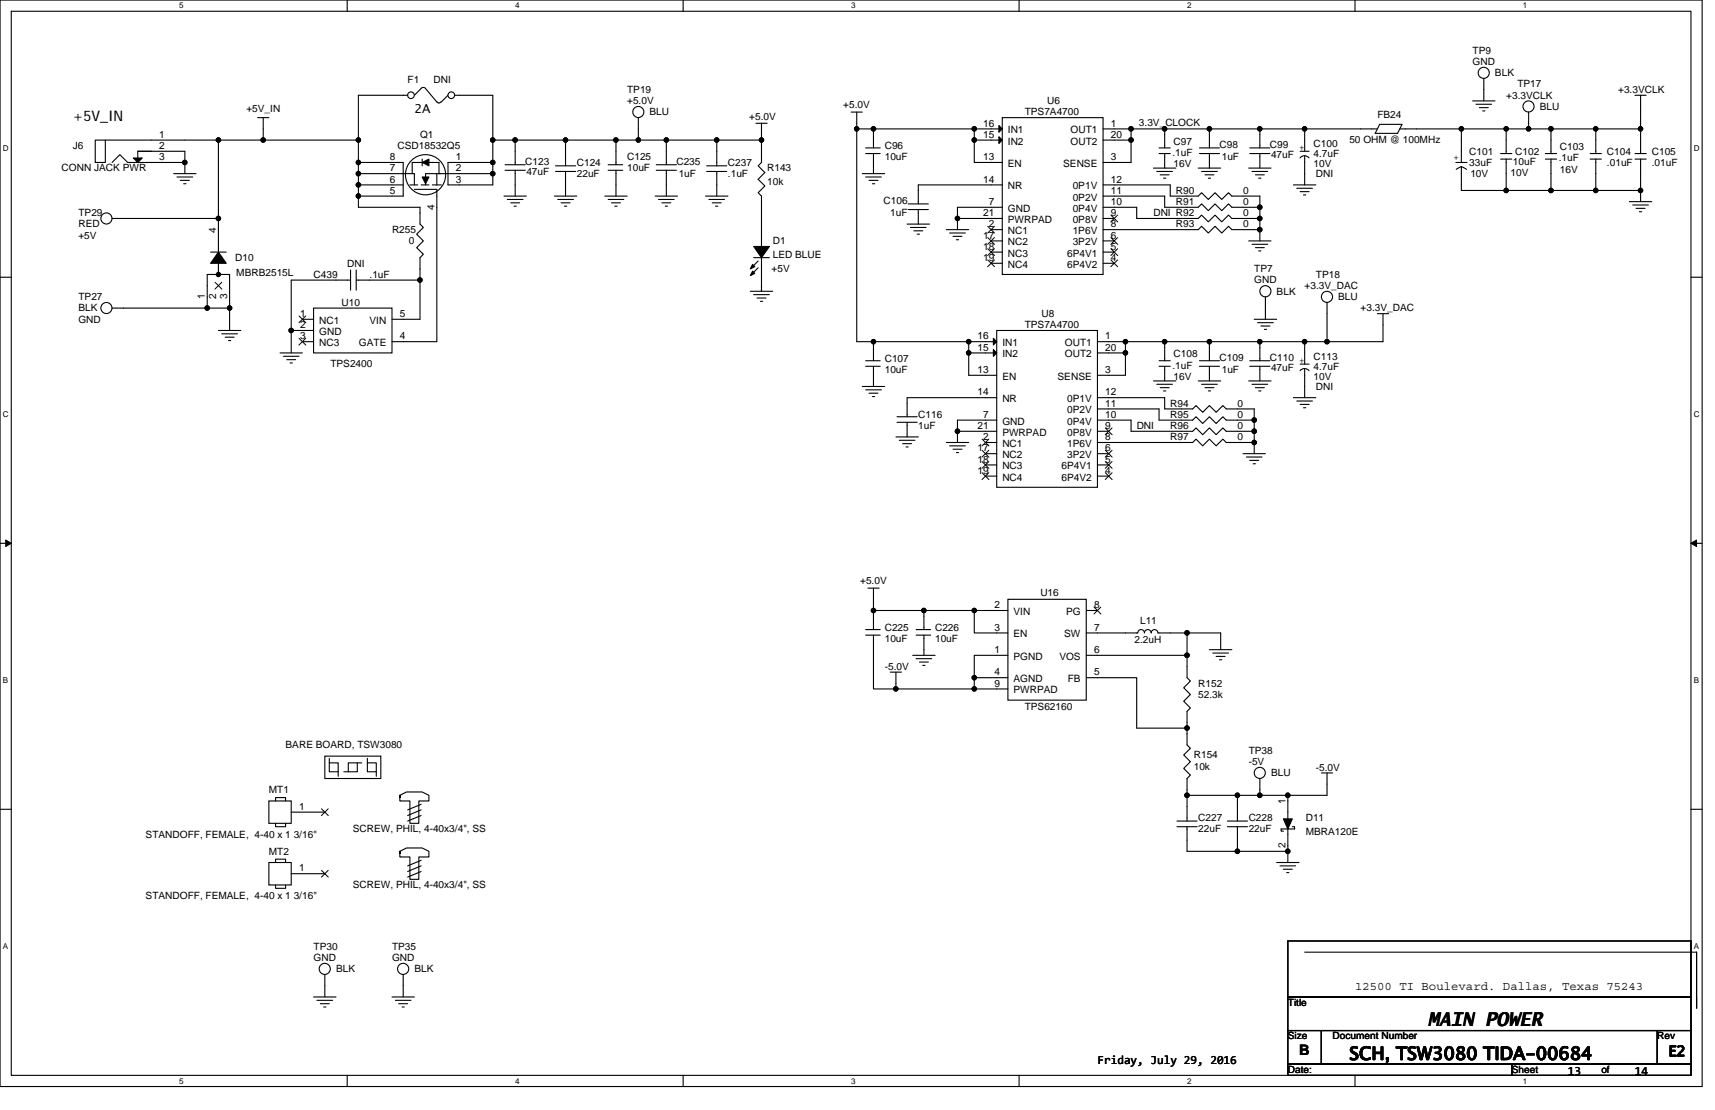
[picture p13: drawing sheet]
<svg xmlns="http://www.w3.org/2000/svg" width="432mm" height="279mm" viewBox="0 0 432 279" stroke-linecap="round" stroke-linejoin="round" font-family="sans-serif">
<defs><g id="words">
<text font-size="4.8" x="359.5" y="258.2">MAIN POWER</text>
<text font-size="4.5" x="339.7" y="266.7">SCH, TSW3080 TIDA-00684</text>
<g font-size="3.7">
<text x="18.4" y="30.5">+5V_IN</text>
<text x="327.1" y="265.6">B</text>
<text x="420.1" y="265.9">E2</text>
</g>
<g font-size="3.1">
<text x="104.3" y="28.5">2A</text>
<text x="341.2" y="249.2">12500 TI Boulevard. Dallas, Texas 75243</text>
<text x="276.3" y="267.9">Friday, July 29, 2016</text>
<text x="394.7" y="270.7">13</text>
<text x="411.7" y="270.7">14</text>
</g>
<g font-size="2.5">
<text x="370.8" y="13.5">TP9</text>
<text x="370.8" y="16.4">GND</text>
<text x="102.6" y="20.9">F1</text>
<text x="109.1" y="20.9">DNI</text>
<text x="157.9" y="23.4">TP19</text>
<text x="376.4" y="19.2">BLK</text>
<text x="382" y="22">TP17</text>
<text x="407.4" y="23.4">+3.3VCLK</text>
<text x="62" y="28.2">+5V_IN</text>
<text x="157.9" y="26.2">+5.0V</text>
<text x="163.5" y="29">BLU</text>
<text x="212.3" y="27.1">+5.0V</text>
<text x="258" y="29">TPS7A4700</text>
<text x="263.6" y="26.2">U6</text>
<text x="346.8" y="29.6">FB24</text>
<text x="379.2" y="24.8">+3.3VCLK</text>
<text x="387.7" y="27.6">BLU</text>
<text x="40" y="34.7">1</text>
<text x="105.7" y="34.7">Q1</text>
<text x="188.6" y="30.2">+5.0V</text>
<text x="247.5" y="31.9">16</text>
<text x="247.5" y="34.7">15</text>
<text x="253.8" y="33.6">IN1</text>
<text x="269.5" y="33.6">OUT1</text>
<text x="279.7" y="31.9">1</text>
<text x="279.7" y="34.7">20</text>
<text x="286.8" y="31.8">3.3V_CLOCK</text>
<text x="18.4" y="37.5">J6</text>
<text x="40" y="40.3">3</text>
<text x="40" y="37.5">2</text>
<text x="98.1" y="40.3">8</text>
<text x="100.1" y="37.5">CSD18532Q5</text>
<text x="114.8" y="40.3">1</text>
<text x="132.2" y="41.4">C123</text>
<text x="145.2" y="41.7">C124</text>
<text x="157.9" y="40.3">C125</text>
<text x="170.3" y="41.4">C235</text>
<text x="183.3" y="41.7">C237</text>
<text x="222.8" y="37.5">C96</text>
<text x="222.8" y="40.3">10uF</text>
<text x="247.5" y="40.3">13</text>
<text x="253.8" y="36.4">IN2</text>
<text x="269.5" y="36.4">OUT2</text>
<text x="279.7" y="40.3">3</text>
<text x="295.2" y="39.2">.1uF</text>
<text x="295.5" y="36.4">C97</text>
<text x="307" y="37.2">C98</text>
<text x="307.6" y="40.3">1uF</text>
<text x="319.7" y="37.2">C99</text>
<text x="320" y="39.8">47uF</text>
<text x="327.1" y="37.8">+</text>
<text x="330.7" y="36.9">C100</text>
<text x="330.7" y="39.5">4.7uF</text>
<text x="339.7" y="36.1">50 OHM @ 100MHz</text>
<text x="366" y="40.3">+</text>
<text x="369.9" y="38.9">C101</text>
<text x="369.9" y="41.7">33uF</text>
<text x="380.9" y="41.4">10uF</text>
<text x="381.5" y="38.9">C102</text>
<text x="392.5" y="40.6">.1uF</text>
<text x="392.8" y="37.8">C103</text>
<text x="404.6" y="38.9">C104</text>
<text x="404.6" y="41.7">.01uF</text>
<text x="415.9" y="38.9">C105</text>
<text x="415.9" y="41.7">.01uF</text>
<text x="15.5" y="43.1">CONN JACK PWR</text>
<text x="98.1" y="46">6</text>
<text x="98.1" y="43.1">7</text>
<text x="114.8" y="43.1">2</text>
<text x="114.8" y="46">3</text>
<text x="132.5" y="44">47uF</text>
<text x="145.2" y="44.6">22uF</text>
<text x="157.9" y="43.1">10uF</text>
<text x="170.9" y="44.6">1uF</text>
<text x="183.3" y="44.6">.1uF</text>
<text x="193.1" y="43.1">R143</text>
<text x="193.1" y="46.5">10k</text>
<text x="247.5" y="46">14</text>
<text x="253.8" y="47.7">NR</text>
<text x="253.8" y="42">EN</text>
<text x="267.7" y="42">SENSE</text>
<text x="270.1" y="47.7">0P1V</text>
<text x="279.7" y="46">12</text>
<text x="295.5" y="42">16V</text>
<text x="330.7" y="42">10V</text>
<text x="331.3" y="44.6">DNI</text>
<text x="370.2" y="44.6">10V</text>
<text x="380.3" y="44.3">10V</text>
<text x="392.8" y="43.4">16V</text>
<text x="98.1" y="48.8">5</text>
<text x="109.4" y="52.7" transform="rotate(-90 109.4 52.7)">4</text>
<text x="222.5" y="51.3">C106</text>
<text x="249" y="51.6">7</text>
<text x="253.8" y="53.3">GND</text>
<text x="270.1" y="50.5">0P2V</text>
<text x="270.1" y="53.3">0P4V</text>
<text x="279.7" y="48.8">11</text>
<text x="279.7" y="51.6">10</text>
<text x="296.1" y="51.6">R91</text>
<text x="296.1" y="48.8">R90</text>
<text x="313" y="51.6">0</text>
<text x="313" y="48.8">0</text>
<text x="19.7" y="54.4">TP29</text>
<text x="19.7" y="57.2">RED</text>
<text x="54.4" y="58.7" transform="rotate(-90 54.4 58.7)">4</text>
<text x="98.7" y="58.7">R255</text>
<text x="224.2" y="54.4">1uF</text>
<text x="247.5" y="54.4">21</text>
<text x="249" y="57.2">2</text>
<text x="253.8" y="58.9">NC1</text>
<text x="253.8" y="56.1">PWRPAD</text>
<text x="270.1" y="56.1">0P8V</text>
<text x="270.1" y="58.9">1P6V</text>
<text x="279.7" y="54.4">9</text>
<text x="279.7" y="57.2">8</text>
<text x="290.4" y="54.4">DNI R92</text>
<text x="296.1" y="57.2">R93</text>
<text x="313" y="54.4">0</text>
<text x="313" y="57.2">0</text>
<text x="19.7" y="60">+5V</text>
<text x="59.2" y="65.7">D10</text>
<text x="102.9" y="61.5">0</text>
<text x="194.6" y="61.5">D1</text>
<text x="194.6" y="64.9">LED BLUE</text>
<text x="247.5" y="60">17</text>
<text x="247.5" y="62.9">18</text>
<text x="247.5" y="65.7">19</text>
<text x="253.8" y="61.8">NC2</text>
<text x="253.8" y="64.6">NC3</text>
<text x="268.7" y="64.6">6P4V1</text>
<text x="270.1" y="61.8">3P2V</text>
<text x="279.7" y="62.9">5</text>
<text x="279.7" y="60">6</text>
<text x="279.7" y="65.7">4</text>
<text x="59.5" y="69.4">MBRB2515L</text>
<text x="79" y="69.9">C439</text>
<text x="87.4" y="67.1">DNI</text>
<text x="93" y="69.9">.1uF</text>
<text x="194.3" y="68.5">+5V</text>
<text x="253.8" y="67.4">NC4</text>
<text x="268.7" y="67.4">6P4V2</text>
<text x="315.8" y="68.5">TP7</text>
<text x="315.8" y="71.3">GND</text>
<text x="331.3" y="69.9">TP18</text>
<text x="19.7" y="75.6">TP27</text>
<text x="51.6" y="75.3" transform="rotate(-90 51.6 75.3)">1</text>
<text x="54.4" y="75.3" transform="rotate(-90 54.4 75.3)">2</text>
<text x="57.2" y="75.3" transform="rotate(-90 57.2 75.3)">3</text>
<text x="86" y="77">U10</text>
<text x="321.4" y="74.1">BLK</text>
<text x="328.5" y="72.7">+3.3V_DAC</text>
<text x="336.9" y="75.6">BLU</text>
<text x="19.7" y="78.4">BLK</text>
<text x="19.7" y="81.2">GND</text>
<text x="75.6" y="79.8">1</text>
<text x="75.6" y="82.6">2</text>
<text x="80.4" y="81.5">NC1</text>
<text x="93" y="81.5">VIN</text>
<text x="100.7" y="79.8">5</text>
<text x="258" y="82.6">TPS7A4700</text>
<text x="262.2" y="79.8">U8</text>
<text x="342.6" y="78.4">+3.3V_DAC</text>
<text x="75.6" y="85.4">3</text>
<text x="80.4" y="84.3">GND</text>
<text x="80.4" y="87.1">NC3</text>
<text x="90.4" y="87.1">GATE</text>
<text x="100.7" y="85.4">4</text>
<text x="246.1" y="85.4">16</text>
<text x="246.1" y="88.2">15</text>
<text x="252.4" y="87.1">IN1</text>
<text x="252.4" y="90">IN2</text>
<text x="268.1" y="87.1">OUT1</text>
<text x="268.1" y="90">OUT2</text>
<text x="278.3" y="85.4">1</text>
<text x="278.3" y="88.2">20</text>
<text x="295.5" y="89.9">C108</text>
<text x="83.2" y="92.5">TPS2400</text>
<text x="222.8" y="91.1">C107</text>
<text x="222.8" y="93.9">10uF</text>
<text x="246.1" y="93.9">13</text>
<text x="252.4" y="95.6">EN</text>
<text x="266.3" y="95.6">SENSE</text>
<text x="278.3" y="93.9">3</text>
<text x="295.2" y="92.8">.1uF</text>
<text x="295.5" y="95.6">16V</text>
<text x="307" y="90.8">C109</text>
<text x="307.6" y="93.9">1uF</text>
<text x="319.7" y="90.8">C110 +</text>
<text x="320" y="93.3">47uF</text>
<text x="330.7" y="90.5">C113</text>
<text x="330.7" y="93">4.7uF</text>
<text x="330.7" y="95.6">10V</text>
<text x="246.1" y="99.5">14</text>
<text x="252.4" y="101.2">NR</text>
<text x="268.7" y="101.2">0P1V</text>
<text x="278.3" y="99.5">12</text>
<text x="331.3" y="98.1">DNI</text>
<text x="231.2" y="105.2">C116</text>
<text x="231.2" y="108">1uF</text>
<text x="246.1" y="108">21</text>
<text x="247.6" y="105.2">7</text>
<text x="252.4" y="106.9">GND</text>
<text x="268.7" y="104.1">0P2V</text>
<text x="268.7" y="106.9">0P4V</text>
<text x="278.3" y="102.3">11</text>
<text x="278.3" y="105.2">10</text>
<text x="278.3" y="108">9</text>
<text x="286.2" y="108">DNI</text>
<text x="294.6" y="105.2">R95</text>
<text x="294.6" y="102.3">R94</text>
<text x="294.6" y="108">R96</text>
<text x="311.6" y="105.2">0</text>
<text x="311.6" y="102.3">0</text>
<text x="311.6" y="108">0</text>
<text x="246.1" y="113.6">17</text>
<text x="247.6" y="110.8">2</text>
<text x="252.4" y="112.5">NC1</text>
<text x="252.4" y="109.7">PWRPAD</text>
<text x="268.7" y="109.7">0P8V</text>
<text x="268.7" y="112.5">1P6V</text>
<text x="278.3" y="110.8">8</text>
<text x="278.3" y="113.6">6</text>
<text x="294.6" y="110.8">R97</text>
<text x="311.6" y="110.8">0</text>
<text x="246.1" y="116.4">18</text>
<text x="246.1" y="119.3">19</text>
<text x="252.4" y="115.3">NC2</text>
<text x="252.4" y="118.2">NC3</text>
<text x="267.3" y="118.2">6P4V1</text>
<text x="268.7" y="115.3">3P2V</text>
<text x="278.3" y="116.4">5</text>
<text x="278.3" y="119.3">4</text>
<text x="252.4" y="121">NC4</text>
<text x="267.3" y="121">6P4V2</text>
<text x="216.6" y="146.9">+5.0V</text>
<text x="261.9" y="150">U16</text>
<text x="250.4" y="153.1">2</text>
<text x="255.2" y="154.8">VIN</text>
<text x="268.4" y="154.8">PG</text>
<text x="275.5" y="153.1">8</text>
<text x="222.8" y="158.7">C225</text>
<text x="222.8" y="161.6">10uF</text>
<text x="235.4" y="158.7">C226</text>
<text x="235.4" y="161.6">10uF</text>
<text x="250.4" y="158.7">3</text>
<text x="255.2" y="160.5">EN</text>
<text x="267.9" y="160.5">SW</text>
<text x="275.5" y="158.7">7</text>
<text x="285.6" y="161.8">2.2uH</text>
<text x="287" y="157">L11</text>
<text x="250.4" y="164.4">1</text>
<text x="255.2" y="166.1">PGND</text>
<text x="266.7" y="166.1">VOS</text>
<text x="275.5" y="164.4">6</text>
<text x="222.8" y="168.6">-5.0V</text>
<text x="250.4" y="170">4</text>
<text x="250.4" y="172.8">9</text>
<text x="255.2" y="171.7">AGND</text>
<text x="268.8" y="171.7">FB</text>
<text x="275.5" y="170">5</text>
<text x="301.7" y="172.8">R152</text>
<text x="255.2" y="174.6">PWRPAD</text>
<text x="258" y="178.8">TPS62160</text>
<text x="301.7" y="175.7">52.3k</text>
<text x="71.9" y="188.3">BARE BOARD, TSW3080</text>
<text x="300.6" y="190.9">R154</text>
<text x="314.4" y="189.8">TP38</text>
<text x="300.6" y="193.7">10k</text>
<text x="314.4" y="192.6">-5V</text>
<text x="320" y="195.4">BLU</text>
<text x="331.3" y="194">-5.0V</text>
<text x="67.7" y="199.6">MT1</text>
<text x="75.3" y="203.8">1</text>
<text x="323.7" y="202.5" transform="rotate(-90 323.7 202.5)">1</text>
<text x="88.8" y="209.5">SCREW, PHIL, 4-40x3/4&quot;, SS</text>
<text x="301.7" y="206.7">C227</text>
<text x="301.7" y="209.5">22uF</text>
<text x="314.4" y="206.7">C228</text>
<text x="314.4" y="209.5">22uF</text>
<text x="328.8" y="206.7">D11</text>
<text x="36.7" y="210.9">STANDOFF, FEMALE, 4-40 x 1 3/16&quot;</text>
<text x="67.7" y="215.1">MT2</text>
<text x="323.7" y="213.4" transform="rotate(-90 323.7 213.4)">2</text>
<text x="328.8" y="210.1">MBRA120E</text>
<text x="75.3" y="219.3">1</text>
<text x="36.7" y="226.4">STANDOFF, FEMALE, 4-40 x 1 3/16&quot;</text>
<text x="88.8" y="223.6">SCREW, PHIL, 4-40x3/4&quot;, SS</text>
<text x="79" y="239.1">TP30</text>
<text x="98.7" y="239.1">TP35</text>
<text x="79" y="241.9">GND</text>
<text x="84.6" y="244.7">BLK</text>
<text x="98.7" y="241.9">GND</text>
<text x="104.3" y="244.7">BLK</text>
<text x="324.3" y="253.2">Title</text>
<text x="324.3" y="261.6">Size</text>
<text x="335.5" y="261.6">Document Number</text>
<text x="417.3" y="261.6">Rev</text>
<text x="324.3" y="270.1">Date:</text>
<text x="380.6" y="270.1">Sheet</text>
<text x="403.2" y="270.1">of</text>
</g>
<g font-size="2">
<text x="45.1" y="2.1">5</text>
<text x="129.7" y="2.1">4</text>
<text x="214.3" y="2.1">3</text>
<text x="298.9" y="2.1">2</text>
<text x="383.5" y="2.1">1</text>
<text x=".7" y="38.1">D</text>
<text x="426.5" y="38.1">D</text>
<text x=".7" y="105.1">C</text>
<text x="426.5" y="105.1">C</text>
<text x=".7" y="172">B</text>
<text x="426.5" y="172">B</text>
<text x=".7" y="239">A</text>
<text x="426.5" y="239">A</text>
<text x="45.1" y="272.8">5</text>
<text x="129.7" y="272.8">4</text>
<text x="214.3" y="272.8">3</text>
<text x="298.9" y="272.8">2</text>
<text x="383.5" y="272.8">1</text>
</g>
</g></defs>
<path d="M0 0h428.6v273.5h-428.6zM2.8 2.8h422.9v267.9h-422.9z" fill="none" stroke="#000" stroke-width=".28"/>
<g fill="#fff">
<path d="M45.1 .3h1.1v2.3h-1.1z"/>
<path d="M45.1 271h1.1v2.2h-1.1z"/>
</g>
<path d="M87.4 0v2.8M87.4 270.7v2.8" fill="none" stroke="#000" stroke-width=".28"/>
<g fill="#fff">
<path d="M129.7 .3h1.1v2.3h-1.1z"/>
<path d="M129.7 271h1.1v2.2h-1.1z"/>
</g>
<path d="M172 0v2.8M172 270.7v2.8" fill="none" stroke="#000" stroke-width=".28"/>
<g fill="#fff">
<path d="M214.3 .3h1.1v2.3h-1.1z"/>
<path d="M214.3 271h1.1v2.2h-1.1z"/>
</g>
<path d="M256.6 0v2.8M256.6 270.7v2.8" fill="none" stroke="#000" stroke-width=".28"/>
<g fill="#fff">
<path d="M298.9 .3h1.1v2.3h-1.1z"/>
<path d="M298.9 271h1.1v2.2h-1.1z"/>
</g>
<path d="M341.2 0v2.8M341.2 270.7v2.8" fill="none" stroke="#000" stroke-width=".28"/>
<g fill="#fff">
<path d="M383.5 .3h1.1v2.3h-1.1z"/>
<path d="M383.5 271h1.1v2.2h-1.1z"/>
<path d="M.7 36.3h1.5v2.3h-1.5z"/>
<path d="M426.5 36.3h1.4v2.3h-1.4z"/>
<path d="M.7 103.3h1.5v2.2h-1.5z"/>
<path d="M426.5 103.3h1.4v2.2h-1.4z"/>
</g>
<path d="M0 69.8h2.8M425.7 69.8h2.9" fill="none" stroke="#000" stroke-width=".28"/>
<g fill="#fff">
<path d="M.7 170.2h1.4v2.3h-1.4z"/>
<path d="M426.5 170.2h1.3v2.3h-1.3z"/>
</g>
<path d="M0 136.8h2.8M425.7 136.8h2.9" fill="none" stroke="#000" stroke-width=".28"/>
<path d="M1.4 135.9l1.4 .9-1.4 .8zM425.7 136.8l1.4-.9v1.7z" fill="#000" stroke="#000" stroke-width=".25"/>
<g fill="#fff">
<path d="M.7 237.2h1.4v2.2h-1.4z"/>
<path d="M426.4 237.2h1.4v2.2h-1.4z"/>
</g>
<g fill="none" stroke="#000" stroke-width=".28">
<path d="M373.6 19.7v5.7M24 35.3h2.5v5.6h-2.5zM26.5 35.3h28.5M34.7 38.1h3.4M34.7 38.1v1.7M38.1 38.1h8.4v2.8M55 35.3h11.3M55 35.3v19.7M64.9 29.6h2.8M66.3 29.6v5.7M66.3 35.3h23.9M90.2 35.3v5.6"/>
<path d="M101.5 24h-11.3v11.3M106 22.3l-1.7 1.7M107.1 22.2l-.5-.2-.6 .2M107.1 22.3l2.9 3.4M110 25.6a.55 .55 0 0 0 .5 .3 .55 .55 0 0 0 .5-.3M112.8 24l-1.7 1.7M115.6 24h8.5v11.3M124.1 35.3h5.6M124.1 35.3v5.6M129.7 35.3v6.2M129.7 35.3h31M142.4 35.3v6.4"/>
<path d="M155.1 35.3v6.2M160.7 32.4v2.9M160.7 35.3h7.1M167.8 35.3v6.2M167.8 35.3h12.7M180.5 35.3h11.2M180.5 35.3v2.8M190.3 31h2.8M191.7 31v4.3M191.7 35.3v5.6l-.8 .8 1.7 1.7-1.7 1.7 1.7 1.7-1.7 1.7 .8 .9v12.6M214.3 28.2h2.8M215.7 32.4h4.2"/>
<path d="M215.7 32.4v53.6h4.2M215.7 28.2v4.2M218 38.7h3.6M218 37.2h3.6M219.9 38.7v5M219.9 32.4h25.4M219.9 32.4v4.8M245.3 32.4h7M245.3 35.3v5.6h7M245.3 32.4v2.9h7M252.3 29.6h25.4v39.5h-25.4zM277.7 35.3h7.1"/>
<path d="M284.8 32.4v2.9M284.8 32.4h8.4M284.8 32.4h-7.1M284.8 35.3v5.6h-7.1M293.2 32.4h11.3M293.2 32.4v1.4M302 38.7h5M302 37.2h5M304.5 32.4v4.8M304.5 38.7v3.6M304.5 32.4h12.7v4.8M314.7 38.7h5"/>
<path d="M314.7 37.2h5M317.2 32.4h11.3M317.2 38.7v3.6M327.3 39.8a1.44 1.44 0 0 1 2.3 0M327.3 38.1h2.3M328.5 32.4h18.3M328.5 39.2v7.3M328.5 32.4v5.7M347.4 31.3h5.6l-1.1 2.3h-5.7zM367.9 32.4h11.3M367.9 32.4v2.9M367.9 32.4h-15.5"/>
<path d="M370.8 25.4h5.6M371.6 26.2h4M372.5 27.1h2.2M373.3 27.9h.6M377.8 38.7h2.8M379.2 32.4h5.7M379.2 32.4v6.3M384.9 31v1.4M384.9 32.4h5.6M389.1 38.7h2.8M390.5 32.4h11.3M390.5 32.4v6.3"/>
<path d="M401.8 32.4h11.3M401.8 32.4v2.9M411.6 24h2.9M413.1 32.4v2.9M413.1 24v8.4M28.2 40.9l2-2 2 2h14.3M31 55h24v2.8M43.7 43.7h5.7M44.6 44.6h3.9M45.4 45.4h2.3M46.2 46.2h.6M46.5 40.9v2.8"/>
<path d="M90.2 43.7v2.8h11.3M90.2 40.9h11.3v8.5h-11.3v-2.9M90.2 40.9v2.8h14.1v2.8M90.2 49.4v2.8h15.5v1.4M103.2 46.5h2M104.3 47.7h5.7v38.3h-11.3M106 46.5h2M106.3 40v1.7M106.6 40.9h-2.8v2.8M108 40.9h2.5v2.8h2.3v-2.8h11.3M108.8 46.5h2.3M110 43.7v2.8"/>
<path d="M110.8 43.7h-3.7v2.8M112.8 43.7h11.3v2.8h-11.3zM124.1 40.9v2.8M126.9 49.4h5.6M127.2 42.9h5M127.2 41.5h5M127.7 50.2h4M128.6 51.1h2.2M129.4 51.9h.6M129.7 42.9v6.5M139.6 49.4h5.6M139.9 41.7h5"/>
<path d="M139.9 43.2h5M140.4 50.2h4M141.3 51.1h2.2M142.1 51.9h.6M142.4 43.2v6.2M152.3 49.4h5.6M153.1 42.9h3.7M153.1 41.5h3.7M153.1 50.2h4M154 51.1h2.2M154.8 51.9h.6M155.1 42.9v6.5"/>
<path d="M165 49.4h5.6M165.2 42.9h5.1M165.2 41.5h5.1M165.8 50.2h3.9M166.6 51.1h2.3M167.5 51.9h.6M167.8 42.9v6.5M177.6 49.4h5.7M178.5 50.2h3.9M179.3 51.1h2.3M180.2 51.9h.5M180.5 46.5v2.9"/>
<path d="M217.1 43.7h5.7M218 44.6h3.9M218.8 45.4h2.3M219.6 46.2h.6M228.4 56.4h5.6M229.2 57.3h4M230.1 58.1h2.2M230.9 58.9h.6M238.3 57.8h5.6M239.1 58.7h4M239.9 59.5h2.3M241.1 55v2.8"/>
<path d="M249.5 57.8h2.8M252.3 46.5h-21.1v1.4M252.3 52.2h-11.2v2.8h11.2M277.7 49.4h15.5v2.8h8.5l.8-.9 1.7 1.7 1.7-1.7 1.7 1.7 1.7-1.7 .9 .9h7M277.7 46.5h16.9v2.9h7.1l.8-.9 1.7 1.7 1.7-1.7 1.7 1.7 1.7-1.7 .9 .9h7v2.8M277.7 52.2h8.5v2.8h15.5l.8-.9 1.7 1.7 1.7-1.7 1.7 1.7 1.7-1.7 .9 .9h7M277.7 55h2.8M290.4 42.3h5.7M291.3 43.2h3.9M292.1 44h2.3M292.9 44.9h.6M298.9 57.8h-21.2"/>
<path d="M301.7 42.3h5.6M302.5 43.2h4M303.4 44h2.2M304.2 44.9h.6M313 57.8h4.2M314.4 42.3h5.6M315.2 43.2h4M316.1 44h2.2M316.9 44.9h.6M317.2 57.8v2.8M317.2 52.2v2.8M317.2 55v2.8"/>
<path d="M325.6 46.5h5.7M326.5 47.4h4M327.3 48.2h2.3M328.2 49.1h.6M367.9 46.5v1.4h11.3M377.8 40h2.8M379.2 40v7.9M379.2 47.9h11.3M389.1 40h2.8M390.5 47.9h11.3M390.5 40v7.9M401.8 47.9h11.3"/>
<path d="M401.8 43.7v4.2M410.2 50.8h5.7M411.1 51.6h3.9M411.9 52.5h2.3M412.8 53.3h.5M413.1 43.7v4.2M413.1 47.9v2.9M28.2 77.6h24M52.2 74.7v2.9M52.2 77.6h5.6M57.8 74.7v2.9M57.8 77.6v5.6"/>
<path d="M79 77.6h19.7v11.2h-19.7zM88.3 68v5M88.3 70.5h-15v12.7M89.7 70.5h16M89.7 68v5M105.7 67.7v2.8M105.7 70.5v9.9h-7M188.9 73.3h5.7M189.8 74.2h3.9M189.8 64.9h3.9M190.6 75h2.3M190.9 65.7l-1.7 1.7"/>
<path d="M190.9 67.4l-1.7 1.7M191.5 75.9h.5M191.7 64.9v8.4v-1.4M240.8 60.3h.6M249.5 60.6h2.8M249.5 63.5h2.8M249.5 66.3h2.8M277.7 63.5h2.8M277.7 60.6h2.8M277.7 66.3h2.8M314.4 60.6h5.6M315.2 61.5h4"/>
<path d="M316.1 62.3h2.2M316.9 63.2h.6M318.6 74.7v5.7M334.1 76.1v9.9M346.8 79h2.8M348.2 79v7h-14.1M55 83.2h5.6M55.8 84h4M56.7 84.9h2.2M57.5 85.7h.6M70.5 88.8h5.6M71.4 89.7h3.9"/>
<path d="M72.2 90.5h2.2M73 91.4h.6M73.3 83.2h5.7M73.3 83.2v5.6M76.1 80.4h2.9M76.1 86h2.9M217.1 97.3h5.7M218 92.2h3.6M218 90.8h3.6M218 98.1h3.9M218.8 99h2.3M219.6 99.8h.6"/>
<path d="M219.9 92.2v5.1M219.9 86h24M219.9 86v4.8M243.9 86h7.1M243.9 86v2.8M243.9 88.8v5.7h7.1M251 83.2h25.3v39.5h-25.3zM251 88.8h-7.1M276.3 88.8h7.1M283.4 88.8v5.7h-7.1M283.4 86h-7.1M283.4 86v2.8"/>
<path d="M283.4 86h9.8M290.4 95.9h5.7M291.3 96.7h3.9M291.8 90.8h2.8M291.8 92.2h2.8M292.1 97.6h2.3M292.9 98.4h.6M293.2 86v4.8M293.2 92.2v3.7M293.2 86h11.3M301.7 95.9h5.6M302.5 96.7h4"/>
<path d="M303.4 97.6h2.2M304.2 98.4h.6M304.5 86v1.4M304.5 86h12.7v4.8M314.4 95.9h5.6M314.7 92.2h5M314.7 90.8h5M315.2 96.7h4M315.8 80.4h5.6M316.1 97.6h2.2M316.6 81.2h4M316.9 98.4h.6"/>
<path d="M317.2 86h11.3M317.2 92.2v3.7M317.5 82.1h2.2M318.3 82.9h.6M327.3 93.3a1.44 1.44 0 0 1 2.3 0M327.3 91.7h2.3M328.5 92.8v7.3M328.5 86h5.6M328.5 86v5.7M225.6 110h5.6M225.8 106.3h5.1M225.8 104.9h5.1"/>
<path d="M226.4 110.8h4M227.3 111.7h2.2M228.1 112.5h.6M228.4 106.3v3.7M238.3 111.4h5.6M239.1 112.2h4M239.9 113.1h2.3M240.8 113.9h.6M241.1 108.6v2.8M248.1 111.4h2.9M248.1 114.2h2.9M248.1 117h2.9"/>
<path d="M248.1 119.8h2.9M251 100.1h-22.6v4.8M251 105.7h-9.9v2.9h9.9M276.3 111.4h24l.8-.9 1.7 1.7 1.7-1.7 1.7 1.7 1.7-1.7 .8 .9h7.1M276.3 102.9h15.5v2.8h8.5l.8-.8 1.7 1.7 1.7-1.7 1.7 1.7 1.7-1.7 .8 .8h7.1M276.3 100.1h16.9v2.8h7.1l.8-.8 1.7 1.7 1.7-1.7 1.7 1.7 1.7-1.7 .8 .8h7.1v2.8M276.3 105.7h8.5v2.9h12.7M276.3 108.6h2.8M276.3 117h2.8M276.3 114.2h2.8M276.3 119.8h2.8M311.6 108.6h4.2"/>
<path d="M313 114.2h5.6M313.8 115h4M314.7 115.9h2.2M315.5 116.7h.6M315.8 111.4v2.8M315.8 105.7v2.9M315.8 108.6v2.8M325.6 100.1h5.7M326.5 100.9h4M327.3 101.8h2.3M328.2 102.6h.6M218 159.9h3.6"/>
<path d="M218 158.5h3.6M218.5 148h2.8M219.9 159.9v13.5h5.7M219.9 153.7v4.8M219.9 148v5.7M219.9 153.7h12.7M230.7 159.9h3.6M230.7 158.5h3.6M232.6 159.9v5.1M245.3 153.7v5.6h5.7M245.3 153.7h5.7M245.3 153.7h-12.7v4.8"/>
<path d="M276.3 159.3h10.2a.84 .84 0 0 1 .8-.8 .84 .84 0 0 1 .8 .8 .85 .85 0 0 1 .9-.8 .85 .85 0 0 1 .8 .8 .86 .86 0 0 1 .9-.8 .86 .86 0 0 1 .8 .8h7.4v5.7M298.9 159.3h8.4v4.2M224.2 169.2h2.8M225.6 169.2v4.2M225.6 173.4h19.7M229.8 165h5.6M230.7 165.8h3.9M231.5 166.6h2.2M232.3 167.5h.6M245.3 170.6h5.7M245.3 173.4h5.7M245.3 170.6v2.8"/>
<path d="M251 165h-5.7v5.6M276.3 165h22.6v2.8M276.3 170.6h9.9v12.7h12.7M304.5 163.5h5.7M305.4 164.4h3.9M306.2 165.2h2.3M307 166.1h.6M81.8 190.3h14.1v5.7h-14.1zM82.9 192h2.3v3.4M82.9 190.9v3.4h2.3M90 192v2.3h-3.4M91.1 192h-3.4v2.3"/>
<path d="M92.5 190.9v3.4h2.2M92.5 192h2.2v3.4M298.9 181.9v1.4M298.9 183.3v1.4M298.9 198.8v1.4M317.2 198.8v1.4h7.1M332.7 194.6h2.8M334.1 194.6v5.6h-9.8M0 203.7h2.8M67.7 201.6h5.6v5.6h-5.6zM67.7 217.1h5.6v5.7h-5.6zM69.4 201.6v-.8h2.5v.8"/>
<path d="M69.4 217.1v-.8h2.5v.8M69.4 207.2v.9h2.5v-.9M73.3 204.4h8.5M73.3 219.9h8.5M100.7 214.3l1.7-.9h3.9l1.7 .9v1.4h-2.5v5.6h-2.3v-5.6h-2.5zM106 216.6l-3.4 1.4M106 218l-3.4 1.4M106 219.4l-3.4 1.4M296.3 206.7h5.1M296.3 208.1h5.1M298.9 208.1v6.2h12.7M298.9 200.2v6.5"/>
<path d="M298.9 200.2h12.7M311.6 200.2v2.8M311.6 200.2h5.6M311.6 211.5v2.8M311.6 214.3h12.7M321.4 217.1h5.7M322.3 218h3.9M323.1 218.8h2.3M324 219.6h.5M324.3 200.2v5.9M324.3 208.7v5.6M324.3 214.3v2.8"/>
<path d="M325.4 208.1h.5v.6h-3.3v.5h.5M425.7 203.7h2.9M69.4 222.8v.8h2.5v-.8M324.3 236.9h101.4v14.1h-101.4zM328.5 239.7h98.7v14.1v-2.8M425.7 236.9v14.1M79 251h5.6M79.8 251.8h4M80.6 252.6h2.3M81.5 253.5h.6M81.8 245.3v5.7M98.7 251h5.6"/>
<path d="M99.5 251.8h4M100.4 252.6h2.2M101.2 253.5h.6M101.5 245.3v5.7M324.3 251h101.4v8.4h-101.4zM324.3 259.4h8.4v8.5h-8.4zM332.7 259.4h84.6v8.5h-84.6zM417.3 259.4h8.4v8.5h-8.4zM324.3 267.9h56.3v2.8h-56.3zM380.6 267.9h45.1v2.8h-45.1z"/>
<circle cx="373.6" cy="18.3" r="1.4"/>
<circle cx="107.1" cy="44" r="5.1"/>
<circle cx="26.8" cy="77.5" r="1.4"/>
<circle cx="318.6" cy="73.3" r="1.4"/>
<circle cx="334.1" cy="74.7" r="1.4"/>
<circle cx="81.8" cy="243.9" r="1.4"/>
<circle cx="101.5" cy="243.9" r="1.4"/>
</g>
<g fill="#000" stroke="#000" stroke-width=".28">
<path d="M251.5 31.6l.8 .8-.8 .9zM251.5 34.4l.8 .9-.8 .8zM250.1 85.2l.9 .8-.9 .8zM250.1 88l.9 .8-.9 .9z"/>
<path d="M33.6 39.8h2.2l-1.1 1.1z" fill-rule="evenodd"/>
<path d="M106.3 40.9l1.7-.9v1.7z" fill-rule="evenodd"/>
<path d="M106.3 44.6h1.7l-.9 1.6z" fill-rule="evenodd"/>
<path d="M189.5 68.2l.5 .6-1.1 .6z" fill-rule="evenodd"/>
<path d="M189.5 66.5l.5 .6-1.1 .6z" fill-rule="evenodd"/>
<path d="M189.8 62h3.9l-2 2.9z" fill-rule="evenodd"/>
<path d="M323.1 206.1h2.3l-1.1 2.6z" fill-rule="evenodd"/>
<circle cx="55" cy="35.2" r=".55"/>
<circle cx="66.3" cy="35.2" r=".56"/>
<circle cx="90.2" cy="35.2" r=".55"/>
<circle cx="124.1" cy="35.2" r=".55"/>
<circle cx="129.7" cy="35.2" r=".56"/>
<circle cx="142.4" cy="35.2" r=".55"/>
<circle cx="155.1" cy="35.2" r=".55"/>
<circle cx="160.7" cy="35.2" r=".55"/>
<circle cx="167.8" cy="35.2" r=".55"/>
<circle cx="180.4" cy="35.2" r=".55"/>
<circle cx="191.7" cy="35.2" r=".55"/>
<circle cx="215.7" cy="32.4" r=".55"/>
<circle cx="219.9" cy="32.4" r=".55"/>
<circle cx="245.3" cy="35.2" r=".55"/>
<circle cx="245.3" cy="32.4" r=".55"/>
<circle cx="284.8" cy="32.4" r=".56"/>
<circle cx="284.8" cy="35.2" r=".56"/>
<circle cx="293.2" cy="32.4" r=".55"/>
<circle cx="304.5" cy="32.4" r=".55"/>
<circle cx="317.2" cy="32.4" r=".55"/>
<circle cx="328.5" cy="32.4" r=".55"/>
<circle cx="367.9" cy="32.4" r=".55"/>
<circle cx="379.2" cy="32.4" r=".55"/>
<circle cx="384.8" cy="32.4" r=".55"/>
<circle cx="390.5" cy="32.4" r=".56"/>
<circle cx="401.8" cy="32.4" r=".55"/>
<circle cx="413" cy="32.4" r=".55"/>
<circle cx="46.5" cy="40.9" r=".55"/>
<circle cx="55" cy="55" r=".55"/>
<circle cx="90.2" cy="49.3" r=".55"/>
<circle cx="90.2" cy="46.5" r=".55"/>
<circle cx="90.2" cy="40.9" r=".55"/>
<circle cx="90.2" cy="43.7" r=".55"/>
<circle cx="124.1" cy="43.7" r=".55"/>
<circle cx="124.1" cy="40.9" r=".55"/>
<circle cx="241.1" cy="55" r=".55"/>
<circle cx="317.2" cy="52.2" r=".56"/>
<circle cx="317.2" cy="57.8" r=".55"/>
<circle cx="317.2" cy="55" r=".55"/>
<circle cx="379.2" cy="47.9" r=".55"/>
<circle cx="390.5" cy="47.9" r=".56"/>
<circle cx="401.8" cy="47.9" r=".55"/>
<circle cx="413" cy="47.9" r=".55"/>
<circle cx="52.2" cy="77.5" r=".56"/>
<circle cx="57.8" cy="77.5" r=".55"/>
<circle cx="105.7" cy="70.5" r=".55"/>
<circle cx="73.3" cy="83.2" r=".56"/>
<circle cx="219.9" cy="86" r=".55"/>
<circle cx="243.9" cy="88.8" r=".55"/>
<circle cx="243.9" cy="86" r=".55"/>
<circle cx="283.4" cy="86" r=".55"/>
<circle cx="283.4" cy="88.8" r=".55"/>
<circle cx="293.2" cy="86" r=".55"/>
<circle cx="304.5" cy="86" r=".55"/>
<circle cx="317.2" cy="86" r=".55"/>
<circle cx="328.5" cy="86" r=".55"/>
<circle cx="334.1" cy="86" r=".56"/>
<circle cx="241.1" cy="108.6" r=".56"/>
<circle cx="315.8" cy="108.6" r=".56"/>
<circle cx="315.8" cy="105.7" r=".55"/>
<circle cx="315.8" cy="111.4" r=".55"/>
<circle cx="219.9" cy="153.7" r=".55"/>
<circle cx="232.6" cy="153.7" r=".55"/>
<circle cx="245.3" cy="153.7" r=".55"/>
<circle cx="298.9" cy="159.3" r=".56"/>
<circle cx="225.5" cy="173.4" r=".55"/>
<circle cx="245.3" cy="173.4" r=".55"/>
<circle cx="245.3" cy="170.6" r=".55"/>
<circle cx="298.9" cy="164.9" r=".57"/>
<circle cx="298.9" cy="183.3" r=".56"/>
<circle cx="298.9" cy="200.2" r=".57"/>
<circle cx="311.5" cy="214.3" r=".56"/>
<circle cx="311.5" cy="200.2" r=".56"/>
<circle cx="317.2" cy="200.2" r=".56"/>
<circle cx="324.2" cy="200.2" r=".56"/>
<circle cx="324.2" cy="214.3" r=".56"/>
</g>
<g fill="none" stroke="#000" stroke-width=".25">
<path d="M248.7 57l1.7 1.7M248.7 59.8l1.7 1.7M250.4 57l-1.7 1.7M250.4 59.8l-1.7 1.7M279.7 54.1l1.7 1.8M279.7 59.8l1.7 1.7M281.4 54.1l-1.7 1.8M281.4 59.8l-1.7 1.7M75.3 79.5l1.7 1.7M77 79.5l-1.7 1.7M248.7 62.6l1.7 1.7M248.7 65.4l1.7 1.7"/>
<path d="M250.4 62.6l-1.7 1.7M250.4 65.4l-1.7 1.7M279.7 62.6l1.7 1.7M279.7 65.4l1.7 1.7M281.4 62.6l-1.7 1.7M281.4 65.4l-1.7 1.7M75.3 85.2l1.7 1.7M77 85.2l-1.7 1.7M247.3 110.5l1.7 1.7M247.3 113.3l1.7 1.8M247.3 116.2l1.7 1.7M247.3 119l1.7 1.7"/>
<path d="M249 110.5l-1.8 1.7M249 113.3l-1.8 1.8M249 116.2l-1.8 1.7M249 119l-1.8 1.7M278.3 107.7l1.7 1.7M278.3 116.2l1.7 1.7M278.3 113.3l1.7 1.8M278.3 119l1.7 1.7M280 107.7l-1.7 1.7M280 116.2l-1.7 1.7M280 113.3l-1.7 1.8M280 119l-1.7 1.7"/>
<path d="M80.9 203.6l1.8 1.7M80.9 219.1l1.8 1.7M82.6 203.6l-1.7 1.7M82.6 219.1l-1.7 1.7"/>
</g>
<circle cx="103.5" cy="24" r=".84" fill="#fff" stroke="#000" stroke-width=".28"/>
<path d="M101.5 24h1.1" fill="none" stroke="#000" stroke-width=".28"/>
<circle cx="113.6" cy="24" r=".84" fill="#fff" stroke="#000" stroke-width=".28"/>
<g fill="none" stroke="#000" stroke-width=".28">
<path d="M114.5 24h1.1M160.7 29.6v2.8M180.5 38.1v3.6M291.8 37.2h2.8M291.8 38.7h2.8M293.2 33.8v3.4M293.2 38.7v3.6M367.9 35.3v5.6M384.9 28.2v2.8M400.4 38.7h2.8M401.8 35.3v3.4M411.6 38.7h2.9"/>
<path d="M413.1 35.3v3.4M28.2 55h2.8M55 57.8v5.7M105.7 53.6v2.8l.9 .9-1.7 1.6 1.7 1.7-1.7 1.7 1.7 1.7-.9 .9v2.8M177.9 41.7h5.1M177.9 43.2h5.1M180.5 43.2v3.3M228.7 52.7h5M228.7 51.3h5M231.2 47.9v3.4M231.2 52.7v3.7M298.9 57.8h2.8l.8-.8 1.7 1.7 1.7-1.7 1.7 1.7 1.7-1.7 .9 .8h2.8"/>
<path d="M366.5 40.9h2.9M367.9 41.9l1.3 .7M367.9 42v4.5M368 41.9l-1.4 .7M400.4 40h2.8M401.8 40v3.7M411.6 40h2.9M413.1 40v3.7M52.2 74.7v-5.6h5.6v5.6M53 63.5h4M55 66.3v2.8M55 71.9h.1"/>
<path d="M302 92.2h5M302 90.8h5M304.5 87.4v3.4M304.5 92.2v3.7M297.5 108.6h2.8l.8-.9 1.7 1.7 1.7-1.7 1.7 1.7 1.7-1.7 .8 .9h2.9M251 153.7h2.8M251 159.3h2.8M253.8 150.9h19.7v25.3h-19.7zM273.5 159.3h2.8M273.5 153.7h2.8M251 165h2.8M251 170.6h2.8"/>
<path d="M251 173.4h2.8M273.5 170.6h2.8M273.5 165h2.8M298.9 167.8v2.8l.8 .8-1.7 1.7 1.7 1.7-1.7 1.7 1.7 1.7-.8 .8v2.9M298.9 184.7v2.8l.8 .9-1.7 1.6 1.7 1.7-1.7 1.7 1.7 1.7-.8 .9v2.8M317.2 196v2.8M100.7 200.2l1.7-.9h3.9l1.7 .9v1.4h-2.5v5.6h-2.3v-5.6h-2.5zM106 202.5l-3.4 1.4M106 203.9l-3.4 1.4M106 205.3l-3.4 1.4M309 206.7h5.1M309 208.1h5.1"/>
<path d="M311.6 208.1v3.4M311.6 203v3.7"/>
<circle cx="160.7" cy="28.2" r="1.4"/>
<circle cx="384.9" cy="26.8" r="1.4"/>
<circle cx="26.8" cy="55" r="1.4"/>
<circle cx="317.2" cy="194.5" r="1.4"/>
</g>
<g fill="#000" stroke="#000" stroke-width=".28">
<path d="M55 63.5l2 2.8h-4z" fill-rule="evenodd"/>
<circle cx="55" cy="35.2" r=".55"/>
<circle cx="66.3" cy="35.2" r=".56"/>
<circle cx="90.2" cy="35.2" r=".55"/>
<circle cx="124.1" cy="35.2" r=".55"/>
<circle cx="129.7" cy="35.2" r=".56"/>
<circle cx="142.4" cy="35.2" r=".55"/>
<circle cx="155.1" cy="35.2" r=".55"/>
<circle cx="160.7" cy="35.2" r=".55"/>
<circle cx="167.8" cy="35.2" r=".55"/>
<circle cx="180.4" cy="35.2" r=".55"/>
<circle cx="191.7" cy="35.2" r=".55"/>
<circle cx="215.7" cy="32.4" r=".55"/>
<circle cx="219.9" cy="32.4" r=".55"/>
<circle cx="245.3" cy="35.2" r=".55"/>
<circle cx="245.3" cy="32.4" r=".55"/>
<circle cx="284.8" cy="32.4" r=".56"/>
<circle cx="284.8" cy="35.2" r=".56"/>
<circle cx="293.2" cy="32.4" r=".55"/>
<circle cx="304.5" cy="32.4" r=".55"/>
<circle cx="317.2" cy="32.4" r=".55"/>
<circle cx="328.5" cy="32.4" r=".55"/>
<circle cx="367.9" cy="32.4" r=".55"/>
<circle cx="379.2" cy="32.4" r=".55"/>
<circle cx="384.8" cy="32.4" r=".55"/>
<circle cx="390.5" cy="32.4" r=".56"/>
<circle cx="401.8" cy="32.4" r=".55"/>
<circle cx="413" cy="32.4" r=".55"/>
<circle cx="46.5" cy="40.9" r=".55"/>
<circle cx="55" cy="55" r=".55"/>
<circle cx="90.2" cy="49.3" r=".55"/>
<circle cx="90.2" cy="46.5" r=".55"/>
<circle cx="90.2" cy="40.9" r=".55"/>
<circle cx="90.2" cy="43.7" r=".55"/>
<circle cx="124.1" cy="43.7" r=".55"/>
<circle cx="124.1" cy="40.9" r=".55"/>
<circle cx="241.1" cy="55" r=".55"/>
<circle cx="317.2" cy="52.2" r=".56"/>
<circle cx="317.2" cy="57.8" r=".55"/>
<circle cx="317.2" cy="55" r=".55"/>
<circle cx="379.2" cy="47.9" r=".55"/>
<circle cx="390.5" cy="47.9" r=".56"/>
<circle cx="401.8" cy="47.9" r=".55"/>
<circle cx="413" cy="47.9" r=".55"/>
<circle cx="52.2" cy="77.5" r=".56"/>
<circle cx="55" cy="69.1" r=".55"/>
<circle cx="57.8" cy="77.5" r=".55"/>
<circle cx="105.7" cy="70.5" r=".55"/>
<circle cx="73.3" cy="83.2" r=".56"/>
<circle cx="219.9" cy="86" r=".55"/>
<circle cx="243.9" cy="88.8" r=".55"/>
<circle cx="243.9" cy="86" r=".55"/>
<circle cx="283.4" cy="86" r=".55"/>
<circle cx="283.4" cy="88.8" r=".55"/>
<circle cx="293.2" cy="86" r=".55"/>
<circle cx="304.5" cy="86" r=".55"/>
<circle cx="317.2" cy="86" r=".55"/>
<circle cx="328.5" cy="86" r=".55"/>
<circle cx="334.1" cy="86" r=".56"/>
<circle cx="241.1" cy="108.6" r=".56"/>
<circle cx="315.8" cy="108.6" r=".56"/>
<circle cx="315.8" cy="105.7" r=".55"/>
<circle cx="315.8" cy="111.4" r=".55"/>
<circle cx="219.9" cy="153.7" r=".55"/>
<circle cx="232.6" cy="153.7" r=".55"/>
<circle cx="245.3" cy="153.7" r=".55"/>
<circle cx="298.9" cy="159.3" r=".56"/>
<circle cx="225.5" cy="173.4" r=".55"/>
<circle cx="245.3" cy="173.4" r=".55"/>
<circle cx="245.3" cy="170.6" r=".55"/>
<circle cx="298.9" cy="164.9" r=".57"/>
<circle cx="298.9" cy="183.3" r=".56"/>
<circle cx="298.9" cy="200.2" r=".57"/>
<circle cx="311.5" cy="214.3" r=".56"/>
<circle cx="311.5" cy="200.2" r=".56"/>
<circle cx="317.2" cy="200.2" r=".56"/>
<circle cx="324.2" cy="200.2" r=".56"/>
<circle cx="324.2" cy="214.3" r=".56"/>
</g>
<path d="M54.1 71.1l1.8 1.7M55.8 71.1l-1.7 1.7M275.5 152.8l1.7 1.7M277.2 152.8l-1.8 1.7" fill="none" stroke="#000" stroke-width=".25"/>
<use href="#words"/>
</svg>
